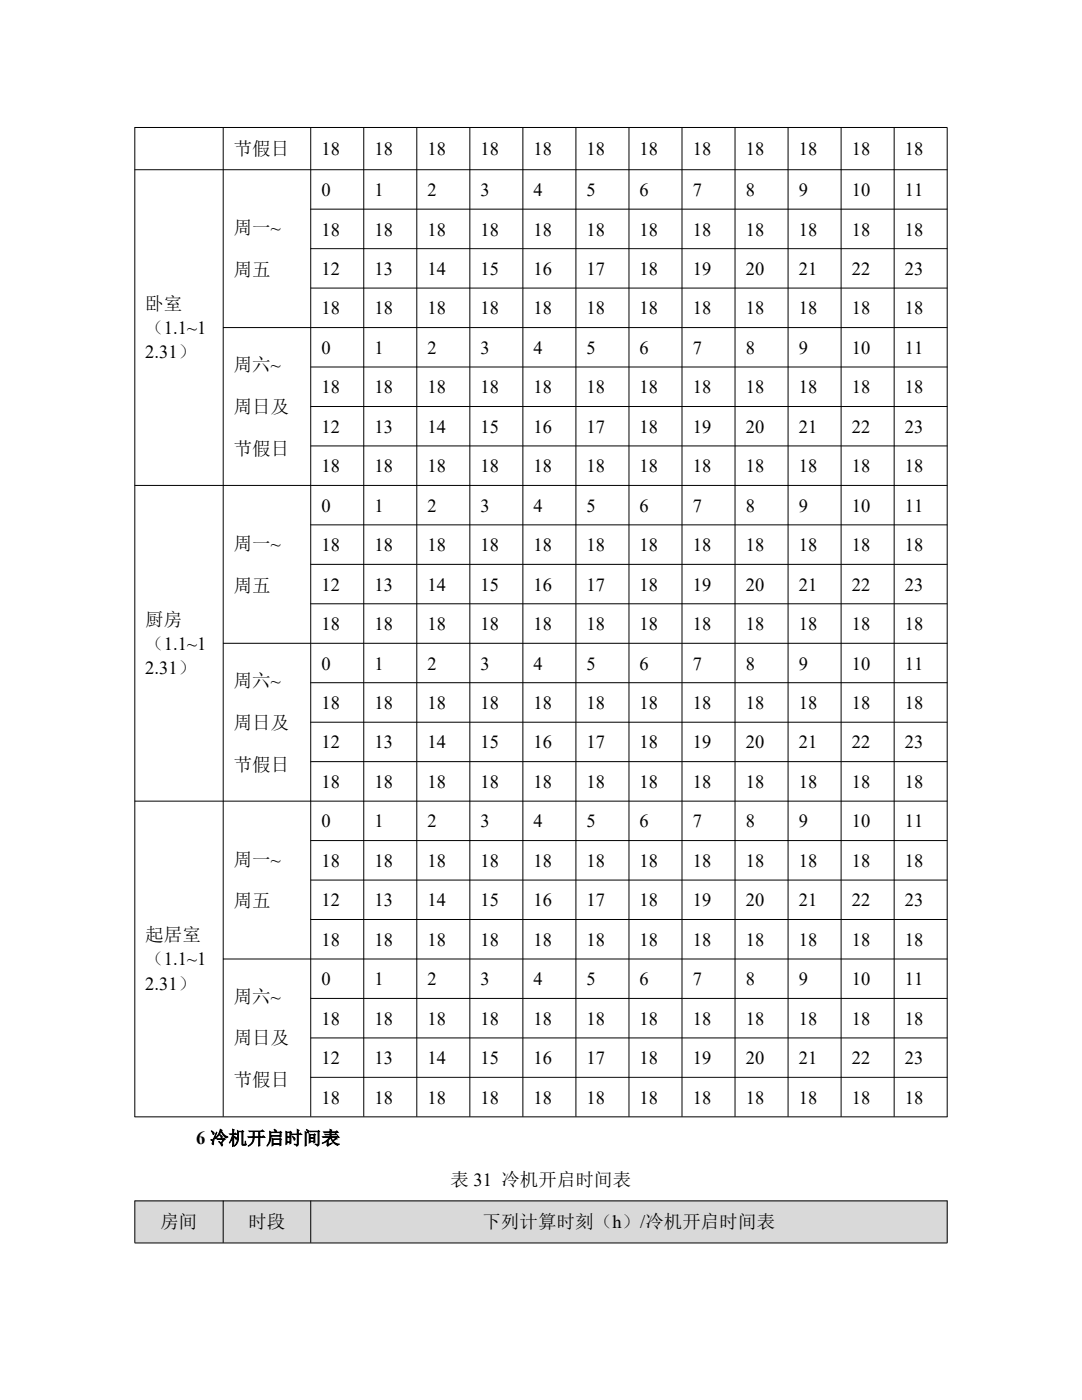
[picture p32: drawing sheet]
<svg xmlns="http://www.w3.org/2000/svg" width="216mm" height="279mm" viewBox="0 0 216 279" stroke-linecap="round" stroke-linejoin="round" font-family="sans-serif">
<defs><g id="words">
<g font-size="3.7">
<text x="46.7" y="31">节假日</text>
<text x="64.1" y="31">18</text>
<text x="74.7" y="31">18</text>
<text x="85.3" y="31">18</text>
<text x="95.9" y="31">18</text>
<text x="106.5" y="31">18</text>
<text x="117.1" y="31">18</text>
<text x="127.6" y="31">18</text>
<text x="138.2" y="31">18</text>
<text x="148.8" y="31">18</text>
<text x="159.4" y="31">18</text>
<text x="170" y="31">18</text>
<text x="180.6" y="31">18</text>
<text x="64.1" y="39.1">0</text>
<text x="74.7" y="39.1">1</text>
<text x="85.3" y="39.1">2</text>
<text x="95.9" y="39.1">3</text>
<text x="106.5" y="39.1">4</text>
<text x="117.1" y="39.1">5</text>
<text x="127.6" y="39.1">6</text>
<text x="138.2" y="39.1">7</text>
<text x="148.8" y="39.1">8</text>
<text x="159.4" y="39.1">9</text>
<text x="170" y="39.1">10</text>
<text x="180.6" y="39.1">11</text>
<text x="46.7" y="46.8">周一~</text>
<text x="64.1" y="47">18</text>
<text x="74.7" y="47">18</text>
<text x="85.3" y="47">18</text>
<text x="95.9" y="47">18</text>
<text x="106.5" y="47">18</text>
<text x="117.1" y="47">18</text>
<text x="127.6" y="47">18</text>
<text x="138.2" y="47">18</text>
<text x="148.8" y="47">18</text>
<text x="159.4" y="47">18</text>
<text x="170" y="47">18</text>
<text x="180.6" y="47">18</text>
<text x="46.7" y="55.1">周五</text>
<text x="64.1" y="54.9">12</text>
<text x="74.7" y="54.9">13</text>
<text x="85.3" y="54.9">14</text>
<text x="95.9" y="54.9">15</text>
<text x="106.5" y="54.9">16</text>
<text x="117.1" y="54.9">17</text>
<text x="127.6" y="54.9">18</text>
<text x="138.2" y="54.9">19</text>
<text x="148.8" y="54.9">20</text>
<text x="159.4" y="54.9">21</text>
<text x="170" y="54.9">22</text>
<text x="180.6" y="54.9">23</text>
<text x="29" y="61.9">卧室</text>
<text x="64.1" y="62.8">18</text>
<text x="74.7" y="62.8">18</text>
<text x="85.3" y="62.8">18</text>
<text x="95.9" y="62.8">18</text>
<text x="106.5" y="62.8">18</text>
<text x="117.1" y="62.8">18</text>
<text x="127.6" y="62.8">18</text>
<text x="138.2" y="62.8">18</text>
<text x="148.8" y="62.8">18</text>
<text x="159.4" y="62.8">18</text>
<text x="170" y="62.8">18</text>
<text x="180.6" y="62.8">18</text>
<text x="29" y="66.7">（1.1~1</text>
<text x="29" y="71.5">2.31）</text>
<text x="64.1" y="70.6">0</text>
<text x="74.7" y="70.6">1</text>
<text x="85.3" y="70.6">2</text>
<text x="95.9" y="70.6">3</text>
<text x="106.5" y="70.6">4</text>
<text x="117.1" y="70.6">5</text>
<text x="127.6" y="70.6">6</text>
<text x="138.2" y="70.6">7</text>
<text x="148.8" y="70.6">8</text>
<text x="159.4" y="70.6">9</text>
<text x="170" y="70.6">10</text>
<text x="180.6" y="70.6">11</text>
<text x="46.7" y="74.1">周六~</text>
<text x="46.7" y="82.4">周日及</text>
<text x="64.1" y="78.5">18</text>
<text x="74.7" y="78.5">18</text>
<text x="85.3" y="78.5">18</text>
<text x="95.9" y="78.5">18</text>
<text x="106.5" y="78.5">18</text>
<text x="117.1" y="78.5">18</text>
<text x="127.6" y="78.5">18</text>
<text x="138.2" y="78.5">18</text>
<text x="148.8" y="78.5">18</text>
<text x="159.4" y="78.5">18</text>
<text x="170" y="78.5">18</text>
<text x="180.6" y="78.5">18</text>
<text x="64.1" y="86.4">12</text>
<text x="74.7" y="86.4">13</text>
<text x="85.3" y="86.4">14</text>
<text x="95.9" y="86.4">15</text>
<text x="106.5" y="86.4">16</text>
<text x="117.1" y="86.4">17</text>
<text x="127.6" y="86.4">18</text>
<text x="138.2" y="86.4">19</text>
<text x="148.8" y="86.4">20</text>
<text x="159.4" y="86.4">21</text>
<text x="170" y="86.4">22</text>
<text x="180.6" y="86.4">23</text>
<text x="46.7" y="90.7">节假日</text>
<text x="64.1" y="94.3">18</text>
<text x="74.7" y="94.3">18</text>
<text x="85.3" y="94.3">18</text>
<text x="95.9" y="94.3">18</text>
<text x="106.5" y="94.3">18</text>
<text x="117.1" y="94.3">18</text>
<text x="127.6" y="94.3">18</text>
<text x="138.2" y="94.3">18</text>
<text x="148.8" y="94.3">18</text>
<text x="159.4" y="94.3">18</text>
<text x="170" y="94.3">18</text>
<text x="180.6" y="94.3">18</text>
<text x="64.1" y="102.1">0</text>
<text x="74.7" y="102.1">1</text>
<text x="85.3" y="102.1">2</text>
<text x="95.9" y="102.1">3</text>
<text x="106.5" y="102.1">4</text>
<text x="117.1" y="102.1">5</text>
<text x="127.6" y="102.1">6</text>
<text x="138.2" y="102.1">7</text>
<text x="148.8" y="102.1">8</text>
<text x="159.4" y="102.1">9</text>
<text x="170" y="102.1">10</text>
<text x="180.6" y="102.1">11</text>
<text x="46.7" y="109.7">周一~</text>
<text x="64.1" y="110">18</text>
<text x="74.7" y="110">18</text>
<text x="85.3" y="110">18</text>
<text x="95.9" y="110">18</text>
<text x="106.5" y="110">18</text>
<text x="117.1" y="110">18</text>
<text x="127.6" y="110">18</text>
<text x="138.2" y="110">18</text>
<text x="148.8" y="110">18</text>
<text x="159.4" y="110">18</text>
<text x="170" y="110">18</text>
<text x="180.6" y="110">18</text>
<text x="46.7" y="118.1">周五</text>
<text x="64.1" y="117.9">12</text>
<text x="74.7" y="117.9">13</text>
<text x="85.3" y="117.9">14</text>
<text x="95.9" y="117.9">15</text>
<text x="106.5" y="117.9">16</text>
<text x="117.1" y="117.9">17</text>
<text x="127.6" y="117.9">18</text>
<text x="138.2" y="117.9">19</text>
<text x="148.8" y="117.9">20</text>
<text x="159.4" y="117.9">21</text>
<text x="170" y="117.9">22</text>
<text x="180.6" y="117.9">23</text>
<text x="29" y="124.9">厨房</text>
<text x="64.1" y="125.7">18</text>
<text x="74.7" y="125.7">18</text>
<text x="85.3" y="125.7">18</text>
<text x="95.9" y="125.7">18</text>
<text x="106.5" y="125.7">18</text>
<text x="117.1" y="125.7">18</text>
<text x="127.6" y="125.7">18</text>
<text x="138.2" y="125.7">18</text>
<text x="148.8" y="125.7">18</text>
<text x="159.4" y="125.7">18</text>
<text x="170" y="125.7">18</text>
<text x="180.6" y="125.7">18</text>
<text x="29" y="129.6">（1.1~1</text>
<text x="29" y="134.5">2.31）</text>
<text x="46.7" y="137.1">周六~</text>
<text x="64.1" y="133.6">0</text>
<text x="74.7" y="133.6">1</text>
<text x="85.3" y="133.6">2</text>
<text x="95.9" y="133.6">3</text>
<text x="106.5" y="133.6">4</text>
<text x="117.1" y="133.6">5</text>
<text x="127.6" y="133.6">6</text>
<text x="138.2" y="133.6">7</text>
<text x="148.8" y="133.6">8</text>
<text x="159.4" y="133.6">9</text>
<text x="170" y="133.6">10</text>
<text x="180.6" y="133.6">11</text>
<text x="64.1" y="141.5">18</text>
<text x="74.7" y="141.5">18</text>
<text x="85.3" y="141.5">18</text>
<text x="95.9" y="141.5">18</text>
<text x="106.5" y="141.5">18</text>
<text x="117.1" y="141.5">18</text>
<text x="127.6" y="141.5">18</text>
<text x="138.2" y="141.5">18</text>
<text x="148.8" y="141.5">18</text>
<text x="159.4" y="141.5">18</text>
<text x="170" y="141.5">18</text>
<text x="180.6" y="141.5">18</text>
<text x="46.7" y="145.4">周日及</text>
<text x="64.1" y="149.4">12</text>
<text x="74.7" y="149.4">13</text>
<text x="85.3" y="149.4">14</text>
<text x="95.9" y="149.4">15</text>
<text x="106.5" y="149.4">16</text>
<text x="117.1" y="149.4">17</text>
<text x="127.6" y="149.4">18</text>
<text x="138.2" y="149.4">19</text>
<text x="148.8" y="149.4">20</text>
<text x="159.4" y="149.4">21</text>
<text x="170" y="149.4">22</text>
<text x="180.6" y="149.4">23</text>
<text x="46.7" y="153.8">节假日</text>
<text x="64.1" y="157.3">18</text>
<text x="74.7" y="157.3">18</text>
<text x="85.3" y="157.3">18</text>
<text x="95.9" y="157.3">18</text>
<text x="106.5" y="157.3">18</text>
<text x="117.1" y="157.3">18</text>
<text x="127.6" y="157.3">18</text>
<text x="138.2" y="157.3">18</text>
<text x="148.8" y="157.3">18</text>
<text x="159.4" y="157.3">18</text>
<text x="170" y="157.3">18</text>
<text x="180.6" y="157.3">18</text>
<text x="64.1" y="165.1">0</text>
<text x="74.7" y="165.1">1</text>
<text x="85.3" y="165.1">2</text>
<text x="95.9" y="165.1">3</text>
<text x="106.5" y="165.1">4</text>
<text x="117.1" y="165.1">5</text>
<text x="127.6" y="165.1">6</text>
<text x="138.2" y="165.1">7</text>
<text x="148.8" y="165.1">8</text>
<text x="159.4" y="165.1">9</text>
<text x="170" y="165.1">10</text>
<text x="180.6" y="165.1">11</text>
<text x="46.7" y="172.7">周一~</text>
<text x="64.1" y="173">18</text>
<text x="74.7" y="173">18</text>
<text x="85.3" y="173">18</text>
<text x="95.9" y="173">18</text>
<text x="106.5" y="173">18</text>
<text x="117.1" y="173">18</text>
<text x="127.6" y="173">18</text>
<text x="138.2" y="173">18</text>
<text x="148.8" y="173">18</text>
<text x="159.4" y="173">18</text>
<text x="170" y="173">18</text>
<text x="180.6" y="173">18</text>
<text x="46.7" y="181.1">周五</text>
<text x="64.1" y="180.9">12</text>
<text x="74.7" y="180.9">13</text>
<text x="85.3" y="180.9">14</text>
<text x="95.9" y="180.9">15</text>
<text x="106.5" y="180.9">16</text>
<text x="117.1" y="180.9">17</text>
<text x="127.6" y="180.9">18</text>
<text x="138.2" y="180.9">19</text>
<text x="148.8" y="180.9">20</text>
<text x="159.4" y="180.9">21</text>
<text x="170" y="180.9">22</text>
<text x="180.6" y="180.9">23</text>
<text x="29" y="187.9">起居室</text>
<text x="64.1" y="188.8">18</text>
<text x="74.7" y="188.8">18</text>
<text x="85.3" y="188.8">18</text>
<text x="95.9" y="188.8">18</text>
<text x="106.5" y="188.8">18</text>
<text x="117.1" y="188.8">18</text>
<text x="127.6" y="188.8">18</text>
<text x="138.2" y="188.8">18</text>
<text x="148.8" y="188.8">18</text>
<text x="159.4" y="188.8">18</text>
<text x="170" y="188.8">18</text>
<text x="180.6" y="188.8">18</text>
<text x="29" y="192.7">（1.1~1</text>
<text x="29" y="197.5">2.31）</text>
<text x="64.1" y="196.7">0</text>
<text x="74.7" y="196.7">1</text>
<text x="85.3" y="196.7">2</text>
<text x="95.9" y="196.7">3</text>
<text x="106.5" y="196.7">4</text>
<text x="117.1" y="196.7">5</text>
<text x="127.6" y="196.7">6</text>
<text x="138.2" y="196.7">7</text>
<text x="148.8" y="196.7">8</text>
<text x="159.4" y="196.7">9</text>
<text x="170" y="196.7">10</text>
<text x="180.6" y="196.7">11</text>
<text x="46.7" y="200.1">周六~</text>
<text x="46.7" y="208.4">周日及</text>
<text x="64.1" y="204.5">18</text>
<text x="74.7" y="204.5">18</text>
<text x="85.3" y="204.5">18</text>
<text x="95.9" y="204.5">18</text>
<text x="106.5" y="204.5">18</text>
<text x="117.1" y="204.5">18</text>
<text x="127.6" y="204.5">18</text>
<text x="138.2" y="204.5">18</text>
<text x="148.8" y="204.5">18</text>
<text x="159.4" y="204.5">18</text>
<text x="170" y="204.5">18</text>
<text x="180.6" y="204.5">18</text>
<text x="64.1" y="212.4">12</text>
<text x="74.7" y="212.4">13</text>
<text x="85.3" y="212.4">14</text>
<text x="95.9" y="212.4">15</text>
<text x="106.5" y="212.4">16</text>
<text x="117.1" y="212.4">17</text>
<text x="127.6" y="212.4">18</text>
<text x="138.2" y="212.4">19</text>
<text x="148.8" y="212.4">20</text>
<text x="159.4" y="212.4">21</text>
<text x="170" y="212.4">22</text>
<text x="180.6" y="212.4">23</text>
<text x="46.7" y="216.8">节假日</text>
<text x="64.1" y="220.3">18</text>
<text x="74.7" y="220.3">18</text>
<text x="85.3" y="220.3">18</text>
<text x="95.9" y="220.3">18</text>
<text x="106.5" y="220.3">18</text>
<text x="117.1" y="220.3">18</text>
<text x="127.6" y="220.3">18</text>
<text x="138.2" y="220.3">18</text>
<text x="148.8" y="220.3">18</text>
<text x="159.4" y="220.3">18</text>
<text x="170" y="220.3">18</text>
<text x="180.6" y="220.3">18</text>
<text x="39.2" y="228.4">6 冷机开启时间表</text>
<text x="89.9" y="236.7">表 31 冷机开启时间表</text>
<text x="32" y="245.2">房间</text>
<text x="49.6" y="245.2">时段</text>
<text x="96.3" y="245.2">下列计算时刻（h）/冷机开启时间表</text>
</g>
</g></defs>
<g fill="none" stroke="#000" stroke-width=".2">
<path d="M26.9 25.4h162.1M26.9 33.9h162.1M26.9 25.4v197.5M44.5 25.4v197.4M62 25.4v197.4M72.6 25.4v197.4M83.2 25.4v197.4M93.8 25.4v197.4M104.3 25.4v197.4M114.9 25.4v197.4M125.5 25.4v197.4M136.1 25.4v197.4"/>
<path d="M146.7 25.4v197.4M157.3 25.4v197.4M167.8 25.4v197.4M178.4 25.4v197.4M189 25.5v197.4M62 41.7h127M62 49.6h127M62 57.5h127M44.5 65.4h144.5M62 73.2h127M26.9 96.9h162.1M62 81.1h127"/>
<path d="M62 89h127M62 104.7h127M62 112.6h127M44.5 128.4h144.5M62 120.5h127M62 136.2h127M26.9 159.9h162.1M62 144.1h127M62 152h127M62 167.8h127M62 175.6h127M44.5 191.4h144.5"/>
<path d="M62 183.5h127M62 199.3h127M62 207.1h127M62 215h127M26.9 222.9h162.1"/>
</g>
<g fill="#d9d9d9">
<path d="M26.9 239.7h17.7v8.4h-17.7z" fill-rule="evenodd"/>
<path d="M44.5 239.7h17.5v8.4h-17.5z" fill-rule="evenodd"/>
<path d="M62 239.7h127v8.4h-127z" fill-rule="evenodd"/>
</g>
<path d="M26.9 239.7h162.1M26.9 239.6v8.4M44.5 239.6v8.4M62 239.6v8.4M189 239.6v8.4M26.9 248.1h162.1" fill="none" stroke="#000" stroke-width=".2"/>
<use href="#words"/>
</svg>
